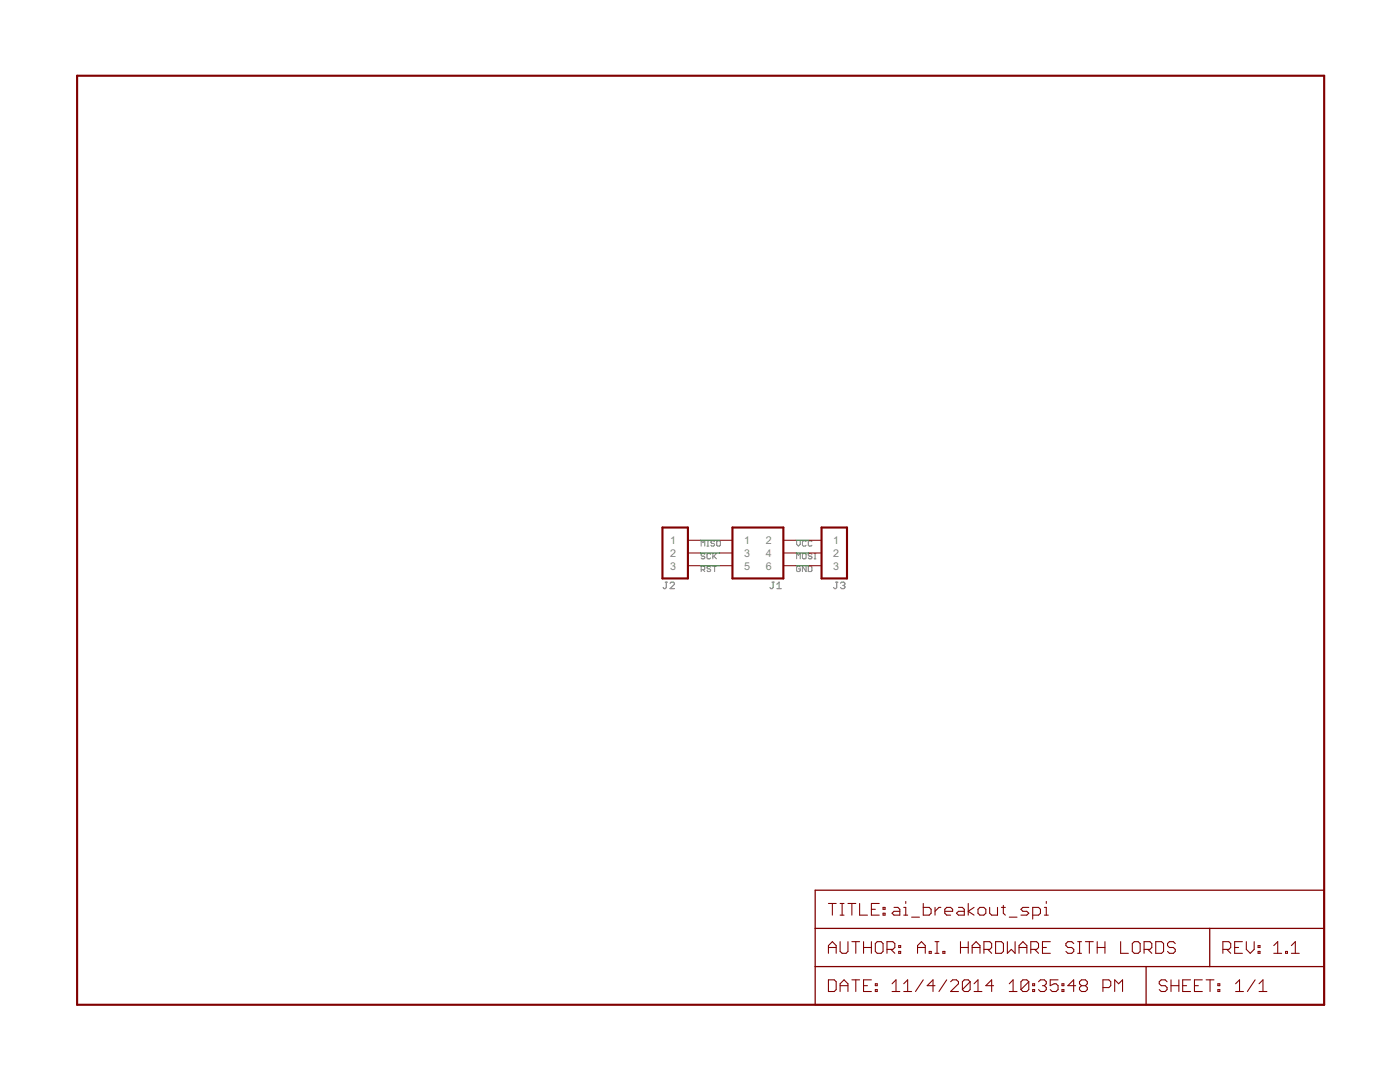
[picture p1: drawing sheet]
<svg xmlns="http://www.w3.org/2000/svg" width="279mm" height="216mm" viewBox="0 0 279 216" stroke-linecap="round" stroke-linejoin="round" font-family="sans-serif">
<defs><g id="words">
<g font-size="2.4" fill="#808080">
<text x="133.8" y="108.6">1</text>
<text x="133.8" y="111.1">2</text>
<text x="133.8" y="113.6">3</text>
<text x="148.5" y="108.6">1</text>
<text x="148.5" y="111.1">3</text>
<text x="148.5" y="113.6">5</text>
<text x="152.8" y="113.6">6</text>
<text x="152.8" y="111.1">4</text>
<text x="152.8" y="108.6">2</text>
<text x="166.3" y="108.6">1</text>
<text x="166.3" y="111.1">2</text>
<text x="166.3" y="113.6">3</text>
</g>
</g></defs>
<path d="M132.8 116.2h.4M133 116.2v1l-.2 .3-.5-.3M133.7 116.4l.2-.2h.5l.2 .2v.2l-.9 .9h.9M154.1 116.2h.4M154.3 116.2v1l-.2 .3-.5-.3M155 117.5h.9M155 116.6l.5-.4v1.3M166.8 116.2h.4M167 116.2v1l-.2 .3-.5-.3M167.7 116.4l.3-.2h.4l.2 .2-.2 .4M168.2 116.8h.2M168.4 116.8l.2 .2-.2 .5h-.4l-.3-.3" fill="none" stroke="#808080" stroke-width=".23"/>
<g fill="none" stroke="#808080" stroke-width=".21">
<path d="M139.9 113.7h.6l.2-.2v-.3l-.2-.2h-.6v1M139.9 109v-1.1l.4 .3 .4-.3v1.1M140.3 113.7l.4 .3M140.7 110.6l-.2-.2h-.4l-.2 .4 .2 .2h.4l.2 .3-.2 .2h-.4l-.2-.2M141.1 107.9h.4M141.1 109h.4M141.3 107.9v1.1M141.8 110.6l-.2-.2h-.3l-.2 .2v.7l.2 .2h.3l.2-.2M141.8 113.2l-.2-.2h-.3l-.2 .2 .2 .3h.3l.2 .2-.2 .3h-.3l-.2-.1M142.3 113h.7M142.3 110.4v1.1M142.5 111l.5 .5"/>
<path d="M142.6 108.1l-.2-.2h-.4l-.1 .2 .1 .3h.4l.2 .2-.2 .4h-.4l-.1-.2M142.6 113v1M143 110.4l-.7 .7M143 108.1l.2-.2h.4l.2 .2v.7l-.2 .2h-.4l-.2-.2zM159 107.9v.7l.3 .4 .4-.4v-.7M159 111.5v-1.1l.3 .4 .4-.4v1.1M159.7 113.2l-.2-.2h-.3l-.2 .2v.7l.2 .1h.3l.2-.1v-.4h-.4M160.1 110.6l.2-.2h.4l.2 .2v.7l-.2 .2h-.4l-.2-.2zM160.9 108.1l-.2-.2h-.4l-.2 .2v.7l.2 .2h.4l.2-.2M160.9 113v1l-.8-1v1M161.3 113h.6l.1 .2v.7l-.1 .1h-.6zM162 108.1l-.1-.2h-.4l-.2 .2v.7l.2 .2h.4l.1-.2"/>
<path d="M162 110.6l-.1-.2h-.4l-.2 .2 .2 .4h.4l.1 .1-.1 .4h-.4l-.2-.2M162.5 110.4h.3M162.5 111.5h.3M162.7 110.4v1.1"/>
</g>
<path d="M15.4 15.1h248.9v185.4h-248.9zM132.2 105.3h5.1v10.1h-5.1zM146.2 105.3h10.1v10.1h-10.1zM164 105.3h5v10.1h-5z" fill="none" stroke="#800000" stroke-width=".42"/>
<path d="M162.7 177.6h101.6v22.9h-101.6zM162.7 185.3h101.6M162.7 192.9h101.6M228.7 192.9v7.6M241.4 185.3v7.6" fill="none" stroke="#800000" stroke-width=".25"/>
<g fill="none" stroke="#800000" stroke-width=".21">
<path d="M180.8 179.9v.4M208.8 179.9v.4M165.3 190.2v-1.5l.8-.8 .8 .8v1.5M165.3 195.5h1.2l.4 .4v1.6l-.4 .3h-1.2zM165.3 189.1h1.6M165.3 180.3h1.6M166.1 180.3v2.3M167.7 187.9v1.9l.4 .4h.7l.4-.4v-1.9M167.7 197.8v-1.5l.7-.8 .8 .8v1.5M167.7 196.7h1.5M167.7 180.3h.7M167.7 182.6h.7"/>
<path d="M168.1 180.3v2.3M169.2 180.3h1.6M170 195.5h1.6M170 187.9h1.6M170 180.3v2.3M170.8 187.9v2.3M170.8 195.5v2.3M171.6 180.3v2.3h1.5M172.3 196.7h.8M172.3 187.9v2.3M172.3 189.1h1.6M173.9 195.5h-1.6v2.3h1.6"/>
<path d="M173.9 187.9v2.3M173.9 181.4h.8M174.7 197.5h.4v.3h-.4zM174.7 196.3h.4v.4h-.4zM175.1 187.9h.8l.3 .4v1.5l-.3 .4h-.8l-.4-.4v-1.5zM175.5 180.3h-1.6v2.3h1.6M176.2 182.2h.4v.4h-.4zM176.2 181.1h.4v.3h-.4zM177 189.4h1.2l.4-.3v-.8l-.4-.4h-1.2v2.3M177.8 189.4l.8 .8M178 197.8h1.6M178 196.3l.8-.8v2.3"/>
<path d="M178.4 181.1h.8l.4 .3v1.2h-1.2l-.4-.4 .4-.4h1.2M179.4 189.8h.3v.4h-.3zM179.4 188.7h.3v.4h-.3zM180.4 197.8h1.5M180.4 196.3l.7-.8v2.3M180.4 182.6h.7M180.4 181.1h.4v1.5M181.9 183h1.6M183.1 189.1h1.6M183.1 190.2v-1.5l.8-.8 .8 .8v1.5M184.3 195.5l-1.6 2.3M184.3 180.3v2.3h1.1l.4-.4v-.8l-.4-.3h-1.1"/>
<path d="M185.4 189.8h.4v.4h-.4zM186.6 196.7h-1.6l1.2-1.2v2.3M186.6 187.9h.8M186.6 190.2h.8M186.6 181.1v1.5M187 187.9v2.3M187.8 181.1h-.4l-.8 .7M188.2 189.8h.4v.4h-.4zM188.6 181.8h1.5v-.4l-.4-.3h-.8l-.3 .3v.8l.3 .4h.8M188.9 195.5l-1.5 2.3M189.7 195.9l.4-.4h.8l.4 .4v.4l-1.6 1.5h1.6M191.3 181.1h.8l.3 .3v1.2h-1.1l-.4-.4 .4-.4h1.1"/>
<path d="M191.7 189.1h1.5M191.7 187.9v2.3M193.2 180.3v2.3M193.2 187.9v2.3M193.6 195.9v1.6l-.4 .3h-.8l-.3-.3M193.6 195.9l-.4-.4h-.8l-.3 .4v1.6M193.6 195.9l-1.5 1.6M194 189.1h1.6M194 190.2v-1.5l.8-.8 .8 .8v1.5M194.4 197.8h1.6M194.4 196.3l.8-.8v2.3M194.4 181.1l-1.2 .7 1.2 .8"/>
<path d="M195.2 181.4l.4-.3h.7l.4 .3v.8l-.4 .4h-.7l-.4-.4zM196.4 189.4h1.1l.4-.3v-.8l-.4-.4h-1.1v2.3M197.1 189.4l.8 .8M197.5 181.1v1.1l.4 .4h1.2v-1.5M198.3 196.7h-1.6l1.2-1.2v2.3M198.7 187.9h1.2l.4 .4v1.5l-.4 .4h-1.2zM199.9 181.1h.7M200.2 180.7v1.5l.4 .4M201 187.9v2.3l.8-.8 .8 .8v-2.3M201.4 197.8h1.6M201.4 196.3l.8-.8v2.3M201.4 183h1.6"/>
<path d="M203.4 189.1h1.5M203.4 190.2v-1.5l.8-.8 .7 .8v1.5M205.3 195.9v1.6l-.4 .3h-.8l-.3-.3M205.3 195.9l-.4-.4h-.8l-.3 .4v1.6M205.3 195.9l-1.5 1.6M205.3 181.1h-1.2l-.3 .3 .3 .4h.8l.4 .4-.4 .4h-1.1M205.7 189.4h1.2l.4-.3v-.8l-.4-.4h-1.2v2.3M206.1 197.5h.4v.3h-.4zM206.1 196.3h.4v.4h-.4zM206.1 182.6h1.2l.3-.4v-.8l-.3-.3h-1.2v2.3M206.5 189.4l.8 .8M207.3 195.9l.3-.4h.8l.4 .4v.4l-.4 .4"/>
<path d="M208 196.7h.4M208 189.1h.8M208.4 196.7l.4 .4v.4l-.4 .3h-.8l-.3-.3M208.4 181.1h.4v1.5M208.4 182.6h.8M209.6 187.9h-1.6v2.3h1.6M211.2 195.5h-1.6v1.2l.8-.4h.4l.4 .4v.8l-.4 .3h-.8l-.4-.3M211.9 197.5h.4v.3h-.4zM211.9 196.3h.4v.4h-.4zM214.3 188.3l-.4-.4h-.8l-.4 .4v.4l.4 .4h.8l.4 .3v.4l-.4 .4h-.8l-.4-.4M214.7 196.7h-1.6l1.2-1.2v2.3M215.1 187.9h.7"/>
<path d="M215.1 190.2h.7M215.5 187.9v2.3M215.8 196.7l-.4 .4v.4l.4 .3h.8l.4-.3v-.4l-.4-.4M215.8 196.7l-.4-.4v-.4l.4-.4h.8l.4 .4v.4l-.4 .4M215.8 196.7h.8M216.6 187.9h1.6M217.4 187.9v2.3M219 189.1h1.5M219 187.9v2.3M220.1 197.1h1.2l.4-.4v-.8l-.4-.4h-1.2v2.3M220.5 187.9v2.3M222.5 197.8v-2.3l.7 .8 .8-.8v2.3"/>
<path d="M223.6 187.9v2.3h1.6M226 188.3l.4-.4h.7l.4 .4v1.5l-.4 .4h-.7l-.4-.4zM228.3 189.4h1.2l.4-.3v-.8l-.4-.4h-1.2v2.3M229.1 189.4l.8 .8M230.7 187.9h1.1l.4 .4v1.5l-.4 .4h-1.1zM232.9 195.9l-.4-.4h-.7l-.4 .4v.4l.4 .4h.7l.4 .4v.4l-.4 .3h-.7l-.4-.3M233.7 196.7h1.6M233.7 195.5v2.3M234.5 188.3l-.3-.4h-.8l-.4 .4v.4l.4 .4h.8l.3 .3v.4l-.3 .4h-.8l-.4-.4M235.3 195.5v2.3M236 196.7h.8M237.6 195.5h-1.6v2.3h1.6"/>
<path d="M238.4 196.7h.8M239.9 195.5h-1.5v2.3h1.5M240.7 195.5h1.6M241.5 195.5v2.3M243.1 197.5h.3v.3h-.3zM243.1 196.3h.3v.4h-.3zM244.1 189.4h1.1l.4-.3v-.8l-.4-.4h-1.1v2.3M244.8 189.4l.8 .8M246.4 189.1h.8M246.6 197.8h1.6M246.6 196.3l.8-.8v2.3M247.9 187.9h-1.5v2.3h1.5"/>
<path d="M248.7 187.9v1.5l.8 .8 .8-.8v-1.5M250.5 195.5l-1.6 2.3M251.1 189.8h.4v.4h-.4zM251.1 188.7h.4v.4h-.4zM251.3 197.8h1.5M251.3 196.3l.8-.8v2.3M254.2 188.7l.8-.8v2.3M254.2 190.2h1.6M256.6 189.8h.3v.4h-.3zM257.7 190.2h1.6M257.7 188.7l.8-.8v2.3"/>
</g>
<path d="M137.3 107.8h2.5M137.3 110.3h2.5M137.3 112.9h2.5M143.6 107.8h2.6M143.6 110.3h2.6M143.6 112.9h2.6M156.3 107.8h2.6M156.3 110.3h2.6M156.3 112.9h2.6M161.4 107.8h2.6M161.4 110.3h2.6M161.4 112.9h2.6" fill="none" stroke="#800000" stroke-width=".2"/>
<path d="M139.8 107.8h3.8M139.8 110.3h3.8M139.8 112.9h3.8M158.9 107.8h2.5M158.9 110.3h2.5M158.9 112.9h2.5" fill="none" stroke="#008000" stroke-width=".2"/>
<use href="#words"/>
</svg>
